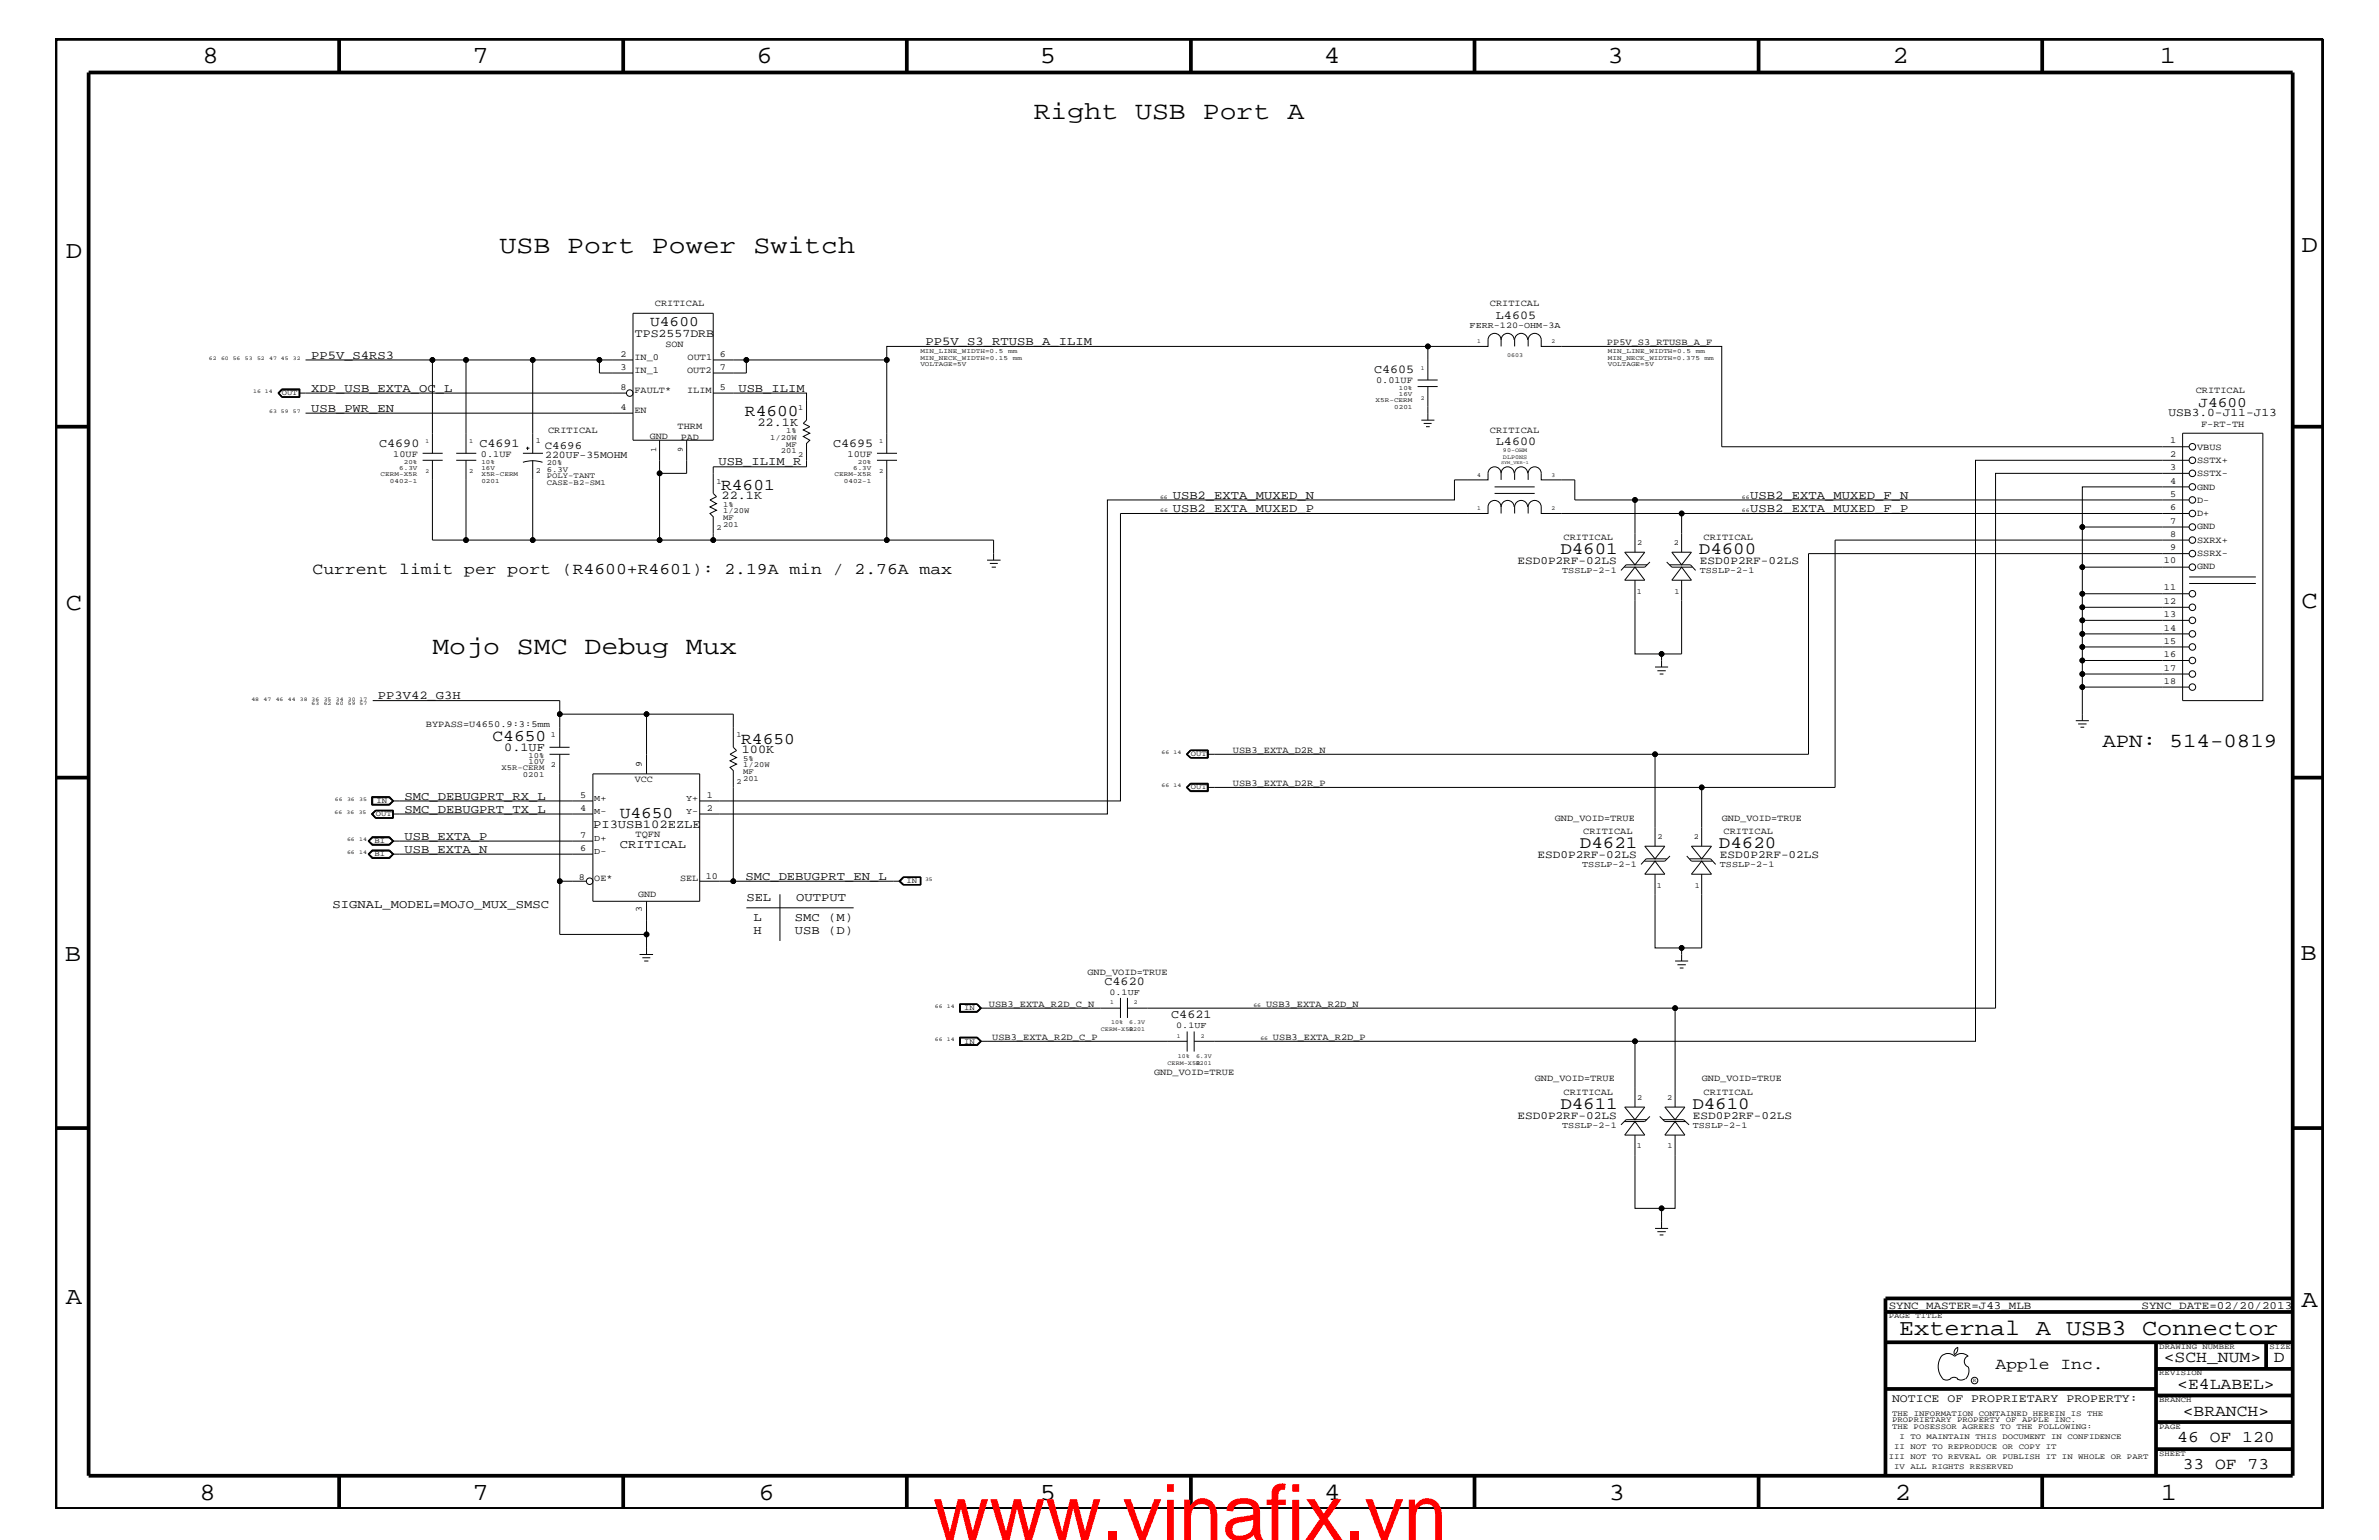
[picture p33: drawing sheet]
<svg xmlns="http://www.w3.org/2000/svg" width="432mm" height="279mm" viewBox="0 0 432 279" stroke-linecap="round" stroke-linejoin="round" font-family="sans-serif">
<defs><g id="words">
<text font-size="14.1" fill="#f00" x="169.3" y="279.4">www.vinafix.vn</text>
<g font-size="4.6">
<text x="187.6" y="21.6">Right USB Port A</text>
<text x="90.7" y="45.9">USB Port Power Switch</text>
<text x="78.5" y="118.6">Mojo SMC Debug Mux</text>
</g>
<g font-size="4.5">
<text x="36.7" y="11.5">8</text>
<text x="85.8" y="11.5">7</text>
<text x="137.3" y="11.5">6</text>
<text x="188.7" y="11.5">5</text>
<text x="240.3" y="11.5">4</text>
<text x="291.8" y="11.5">3</text>
<text x="343.5" y="11.5">2</text>
<text x="392" y="11.5">1</text>
<text x="11.9" y="46.8">D</text>
<text x="417.7" y="45.7">D</text>
<text x="11.9" y="110.6">C</text>
<text x="417.7" y="110.3">C</text>
<text x="11.8" y="174.3">B</text>
<text x="417.6" y="174.2">B</text>
<text x="11.9" y="236.7">A</text>
<text x="417.7" y="237.1">A</text>
<text x="36.2" y="272.1">8</text>
<text x="85.8" y="272.1">7</text>
<text x="137.7" y="272.1">6</text>
<text x="188.7" y="272.1">5</text>
<text x="240.4" y="272.1">4</text>
<text x="292" y="272.1">3</text>
<text x="343.9" y="272.1">2</text>
<text x="392.2" y="272.1">1</text>
</g>
<text font-size="4.1" x="344.7" y="242.3">External A USB3 Connector</text>
<text font-size="3.6" x="381.6" y="135.6">APN: 514-0819</text>
<g font-size="3.1">
<text x="283.2" y="100.5">D4601</text>
<text x="308.4" y="100.5">D4600</text>
<text x="286.8" y="153.9">D4621</text>
<text x="312" y="153.9">D4620</text>
<text x="283.2" y="201.2">D4611</text>
<text x="307.2" y="201.2">D4610</text>
</g>
<g font-size="3">
<text x="135.2" y="75.5">R4600</text>
<text x="130.9" y="88.8">R4601</text>
<text x="56.7" y="104.1">Current limit per port (R4600+R4601): 2.19A min / 2.76A max</text>
<text x="89.4" y="134.4">C4650</text>
<text x="134.5" y="134.9">R4650</text>
<text x="112.5" y="148.4">U4650</text>
<text x="362.2" y="248.4">Apple Inc.</text>
<text x="392.7" y="247.1">&lt;SCH_NUM&gt;</text>
<text x="395.2" y="252">&lt;E4LABEL&gt;</text>
<text x="412.7" y="247.1">D</text>
<text x="396.2" y="256.8">&lt;BRANCH&gt;</text>
<text x="395.2" y="261.6">46 OF 120</text>
<text x="396.2" y="266.6">33 OF 73</text>
</g>
<g font-size="2.6">
<text x="118" y="59.1">U4600</text>
<text x="399" y="73.8">J4600</text>
</g>
<g font-size="2.2">
<text x="271.5" y="57.9">L4605</text>
<text x="56.5" y="65.1">PP5V_S4RS3</text>
<text x="168" y="62.6">PP5V_S3_RTUSB_A_ILIM</text>
<text x="56.5" y="71.1">XDP_USB_EXTA_OC_L</text>
<text x="134" y="71.1">USB_ILIM</text>
<text x="249.4" y="67.7">C4605</text>
<text x="56.5" y="74.7">USB_PWR_EN</text>
<text x="137.5" y="77.3">22.1K</text>
<text x="68.8" y="81.1">C4690</text>
<text x="87" y="81.1">C4691</text>
<text x="151.2" y="81.1">C4695</text>
<text x="271.5" y="80.7">L4600</text>
<text x="130.4" y="84.4">USB_ILIM_R</text>
<text x="131" y="90.6">22.1K</text>
<text x="212.9" y="92.9">USB2_EXTA_MUXED_P</text>
<text x="212.9" y="90.5">USB2_EXTA_MUXED_N</text>
<text x="317.7" y="90.5">USB2_EXTA_MUXED_F_N</text>
<text x="317.7" y="92.9">USB2_EXTA_MUXED_F_P</text>
<text x="68.6" y="126.9">PP3V42_G3H</text>
<text x="91.5" y="136.2">0.1UF</text>
<text x="134.6" y="136.7">100K</text>
<text x="73.4" y="147.5">SMC_DEBUGPRT_TX_L</text>
<text x="73.4" y="145.1">SMC_DEBUGPRT_RX_L</text>
<text x="73.4" y="154.7">USB_EXTA_N</text>
<text x="73.4" y="152.3">USB_EXTA_P</text>
<text x="107.7" y="150.2">PI3USB102EZLE</text>
<text x="112.5" y="153.8">CRITICAL</text>
<text x="135.3" y="159.6">SMC_DEBUGPRT_EN_L</text>
<text x="60.4" y="164.7">SIGNAL_MODEL=MOJO_MUX_SMSC</text>
<text x="135.5" y="163.5">SEL</text>
<text x="136.7" y="167.1">L</text>
<text x="144.3" y="167.1">SMC (M)</text>
<text x="144.5" y="163.5">OUTPUT</text>
<text x="136.7" y="169.5">H</text>
<text x="144.3" y="169.5">USB (D)</text>
<text x="200.5" y="178.7">C4620</text>
<text x="212.6" y="184.7">C4621</text>
</g>
<g font-size="2.1">
<text x="115.2" y="61.1">TPS2557DRB</text>
<text x="393.6" y="75.6">USB3.0-J11-J13</text>
<text x="343.4" y="254.4">NOTICE OF PROPRIETARY PROPERTY:</text>
</g>
<g font-size="2">
<text x="98.9" y="81.4">C4696</text>
<text x="275.4" y="102.4">ESD0P2RF-02LS</text>
<text x="308.5" y="102.4">ESD0P2RF-02LS</text>
<text x="279.1" y="155.7">ESD0P2RF-02LS</text>
<text x="312.2" y="155.7">ESD0P2RF-02LS</text>
<text x="275.4" y="203.1">ESD0P2RF-02LS</text>
<text x="307.3" y="203.1">ESD0P2RF-02LS</text>
<text x="342.8" y="237.4">SYNC_MASTER=J43_MLB</text>
<text x="388.7" y="237.4">SYNC_DATE=02/20/2013</text>
</g>
<text font-size="1.9" x="99" y="83.1">220UF-35MOHM</text>
<g font-size="1.7">
<text x="118.9" y="55.6">CRITICAL</text>
<text x="270.4" y="55.6">CRITICAL</text>
<text x="112.6" y="64.7">2</text>
<text x="115.1" y="65.3">IN_0</text>
<text x="120.8" y="63">SON</text>
<text x="124.8" y="65.4">OUT1</text>
<text x="130.6" y="64.7">6</text>
<text x="291.7" y="62.6">PP5V_S3_RTUSB_A_F</text>
<text x="112.6" y="67.1">3</text>
<text x="112.6" y="70.7">8</text>
<text x="115.1" y="71.3">FAULT*</text>
<text x="115.1" y="67.7">IN_1</text>
<text x="124.7" y="71.3">ILIM</text>
<text x="124.7" y="67.7">OUT2</text>
<text x="130.6" y="67.1">7</text>
<text x="130.6" y="70.7">5</text>
<text x="249.8" y="69.5">0.01UF</text>
<text x="398.5" y="71.3">CRITICAL</text>
<text x="112.6" y="74.4">4</text>
<text x="115.1" y="75">EN</text>
<text x="123" y="77.8">THRM</text>
<text x="399.5" y="77.4">F-RT-TH</text>
<text x="71.4" y="82.8">10UF</text>
<text x="87.3" y="82.8">0.1UF</text>
<text x="99.5" y="78.6">CRITICAL</text>
<text x="117.9" y="79.6">GND</text>
<text x="123.6" y="79.9">PAD</text>
<text x="153.8" y="82.8">10UF</text>
<text x="270.4" y="78.6">CRITICAL</text>
<text x="393.9" y="80.5">1</text>
<text x="393.9" y="82.8">2</text>
<text x="398.8" y="83.9">SSTX+</text>
<text x="398.8" y="81.6">VBUS</text>
<text x="393.9" y="85.3">3</text>
<text x="393.9" y="87.7">4</text>
<text x="398.8" y="88.8">GND</text>
<text x="398.8" y="86.4">SSTX-</text>
<text x="393.9" y="95">7</text>
<text x="393.9" y="92.6">6</text>
<text x="393.9" y="90.1">5</text>
<text x="398.8" y="93.7">D+</text>
<text x="398.8" y="91.2">D-</text>
<text x="283.8" y="98">CRITICAL</text>
<text x="309.2" y="98">CRITICAL</text>
<text x="393.9" y="97.4">8</text>
<text x="393.9" y="99.9">9</text>
<text x="398.8" y="101">SSRX-</text>
<text x="398.8" y="98.5">SXRX+</text>
<text x="398.8" y="96">GND</text>
<text x="392.8" y="107.1">11</text>
<text x="392.8" y="102.2">10</text>
<text x="398.8" y="103.3">GND</text>
<text x="392.8" y="112">13</text>
<text x="392.8" y="109.5">12</text>
<text x="392.8" y="119.2">16</text>
<text x="392.8" y="116.8">15</text>
<text x="392.8" y="114.4">14</text>
<text x="392.8" y="124.1">18</text>
<text x="392.8" y="121.7">17</text>
<text x="77.3" y="131.9">BYPASS=U4650.9:3:5mm</text>
<text x="223.8" y="136.6">USB3_EXTA_D2R_N</text>
<text x="115.2" y="141.9">VCC</text>
<text x="116.5" y="139.1" transform="rotate(-90 116.5 139.1)">9</text>
<text x="223.8" y="142.6">USB3_EXTA_D2R_P</text>
<text x="105.3" y="144.7">5</text>
<text x="105.3" y="147.1">4</text>
<text x="128.3" y="144.7">1</text>
<text x="128.3" y="147.1">2</text>
<text x="282.2" y="149">GND_VOID=TRUE</text>
<text x="312.5" y="149">GND_VOID=TRUE</text>
<text x="105.3" y="152">7</text>
<text x="105.3" y="154.4">6</text>
<text x="115.4" y="151.8">TQFN</text>
<text x="287.4" y="151.3">CRITICAL</text>
<text x="312.8" y="151.3">CRITICAL</text>
<text x="105.1" y="159.6">8</text>
<text x="107.9" y="159.9">OE*</text>
<text x="123.4" y="159.9">SEL</text>
<text x="128.1" y="159.5">10</text>
<text x="115.8" y="162.7">GND</text>
<text x="116.5" y="165.5" transform="rotate(-90 116.5 165.5)">3</text>
<text x="197.4" y="176.8">GND_VOID=TRUE</text>
<text x="179.5" y="182.7">USB3_EXTA_R2D_C_N</text>
<text x="229.8" y="182.7">USB3_EXTA_R2D_N</text>
<text x="180.1" y="188.7">USB3_EXTA_R2D_C_P</text>
<text x="231.1" y="188.7">USB3_EXTA_R2D_P</text>
<text x="209.5" y="195">GND_VOID=TRUE</text>
<text x="278.6" y="196.2">GND_VOID=TRUE</text>
<text x="308.9" y="196.2">GND_VOID=TRUE</text>
<text x="283.8" y="198.7">CRITICAL</text>
<text x="309.2" y="198.7">CRITICAL</text>
</g>
<g font-size="1.6">
<text x="266.7" y="59.5">FERR-120-OHM-3A</text>
<text x="283.5" y="104">TSSLP-2-1</text>
<text x="308.5" y="104">TSSLP-2-1</text>
<text x="107.9" y="145.3">M+</text>
<text x="107.9" y="147.7">M-</text>
<text x="124.5" y="145.3">Y+</text>
<text x="124.5" y="147.7">Y-</text>
<text x="107.9" y="152.6">D+</text>
<text x="107.9" y="155">D-</text>
<text x="287.2" y="157.3">TSSLP-2-1</text>
<text x="312.2" y="157.3">TSSLP-2-1</text>
<text x="201.4" y="180.5">0.1UF</text>
<text x="213.5" y="186.5">0.1UF</text>
<text x="283.5" y="204.6">TSSLP-2-1</text>
<text x="307.3" y="204.6">TSSLP-2-1</text>
</g>
<g font-size="1.4">
<text x="51.1" y="71.7">OUT</text>
<text x="144.9" y="74.4">1</text>
<text x="97.3" y="80.5">1</text>
<text x="119.1" y="82" transform="rotate(-90 119.1 82)">1</text>
<text x="124" y="82" transform="rotate(-90 124 82)">9</text>
<text x="139.8" y="79.9">1/20W</text>
<text x="141.7" y="82.2">201</text>
<text x="142.7" y="81.1">MF</text>
<text x="142.7" y="78.6">1%</text>
<text x="144.9" y="82.8">2</text>
<text x="97.3" y="85.9">2</text>
<text x="99.2" y="86.7">POLY-TANT</text>
<text x="99.2" y="84.4">20%</text>
<text x="99.2" y="88">CASE-B2-SM1</text>
<text x="99.2" y="85.6">6.3V</text>
<text x="130" y="87.7">1</text>
<text x="131.2" y="92">1%</text>
<text x="131.2" y="93.2">1/20W</text>
<text x="131.2" y="94.3">MF</text>
<text x="131.2" y="95.6">201</text>
<text x="130" y="96.2">2</text>
<text x="297.2" y="98.8">2</text>
<text x="303.8" y="98.8">2</text>
<text x="297.1" y="107.7">1</text>
<text x="304" y="107.7">1</text>
<text x="95.9" y="137.4">10%</text>
<text x="100" y="133.8">1</text>
<text x="133.7" y="133.8">1</text>
<text x="216.2" y="137.2">OUT</text>
<text x="91" y="139.7">X5R-CERM</text>
<text x="94.9" y="140.9">0201</text>
<text x="95.9" y="138.5">10V</text>
<text x="100" y="139.2">2</text>
<text x="133.7" y="142.3">2</text>
<text x="134.9" y="141.7">201</text>
<text x="134.9" y="140.4">MF</text>
<text x="134.9" y="139.2">1/20W</text>
<text x="134.9" y="138">5%</text>
<text x="216.2" y="143.2">OUT</text>
<text x="68.2" y="148.1">OUT</text>
<text x="68.3" y="145.7">IN</text>
<text x="68" y="152.9">BI</text>
<text x="68" y="155.4">BI</text>
<text x="300.8" y="152.2">2</text>
<text x="307.4" y="152.2">2</text>
<text x="164.5" y="160.2">IN</text>
<text x="300.7" y="161.1">1</text>
<text x="307.6" y="161.1">1</text>
<text x="175" y="183.2">IN</text>
<text x="175" y="189.3">IN</text>
<text x="297.2" y="199.5">2</text>
<text x="302.6" y="199.5">2</text>
<text x="297.1" y="208.3">1</text>
<text x="302.7" y="208.3">1</text>
<text x="342.8" y="239.2">PAGE TITLE</text>
<text x="391.9" y="244.7">DRAWING NUMBER</text>
<text x="411.9" y="244.7">SIZE</text>
<text x="391.9" y="249.5">REVISION</text>
<text x="343.4" y="256.8">THE INFORMATION CONTAINED HEREIN IS THE</text>
<text x="391.9" y="254.4">BRANCH</text>
<text x="343.4" y="258">PROPRIETARY PROPERTY OF APPLE INC.</text>
<text x="343.4" y="259.3">THE POSESSOR AGREES TO THE FOLLOWING:</text>
<text x="343.8" y="262.9">II NOT TO REPRODUCE OR COPY IT</text>
<text x="344.8" y="261.1">I TO MAINTAIN THIS DOCUMENT IN CONFIDENCE</text>
<text x="391.9" y="259.3">PAGE</text>
<text x="342.8" y="264.7">III NOT TO REVEAL OR PUBLISH IT IN WHOLE OR PART</text>
<text x="343.8" y="266.6">IV ALL RIGHTS RESERVED</text>
<text x="391.9" y="264.1">SHEET</text>
</g>
<g font-size="1.2">
<text x="167" y="65.3">MIN_NECK_WIDTH=0.15</text>
<text x="167" y="64">MIN_LINE_WIDTH=0.5</text>
<text x="183" y="64">mm</text>
<text x="183.8" y="65.3">mm</text>
<text x="291.8" y="65.3">MIN_NECK_WIDTH=0.375</text>
<text x="291.8" y="64">MIN_LINE_WIDTH=0.5</text>
<text x="307.8" y="64">mm</text>
<text x="309.4" y="65.3">mm</text>
<text x="167" y="66.5">VOLTAGE=5V</text>
<text x="253.9" y="71.8">16V</text>
<text x="253.9" y="70.7">10%</text>
<text x="291.8" y="66.5">VOLTAGE=5V</text>
<text x="249.7" y="73">X5R-CERM</text>
<text x="253.1" y="74.3">0201</text>
<text x="85.2" y="80.5">1</text>
<text x="159.6" y="80.5">1</text>
<text x="69.1" y="86.4">CERM-X5R</text>
<text x="70.8" y="87.6">0402-1</text>
<text x="72.5" y="85.2">6.3V</text>
<text x="73.3" y="84.1">20%</text>
<text x="85.2" y="85.9">2</text>
<text x="87.4" y="85.2">16V</text>
<text x="87.4" y="86.4">X5R-CERM</text>
<text x="87.4" y="87.6">0201</text>
<text x="87.4" y="84.1">10%</text>
<text x="151.5" y="86.4">CERM-X5R</text>
<text x="153.2" y="87.6">0402-1</text>
<text x="154.9" y="85.2">6.3V</text>
<text x="155.7" y="84.1">20%</text>
<text x="159.6" y="85.9">2</text>
</g>
<g font-size="1.1">
<text x="268.1" y="62.3">1</text>
<text x="273.6" y="64.8">0603</text>
<text x="281.6" y="62.3">2</text>
<text x="257.9" y="67.1">1</text>
<text x="257.9" y="72.6">2</text>
<text x="77.2" y="80.5">1</text>
<text x="272.8" y="83.3">DLP0NS</text>
<text x="272.8" y="82">90-OHM</text>
<text x="77.2" y="85.9">2</text>
<text x="268.1" y="86.5">4</text>
<text x="281.6" y="86.5">3</text>
<text x="268.1" y="92.6">1</text>
<text x="281.6" y="92.6">2</text>
<text x="201.5" y="182.2">1</text>
<text x="201.7" y="185.9">10%</text>
<text x="205" y="185.9">6.3V</text>
<text x="205.8" y="182.2">2</text>
<text x="199.8" y="187.1">CERM-X5R</text>
<text x="205" y="187.1">0201</text>
<text x="213.6" y="188.3">1</text>
<text x="213.8" y="192">10%</text>
<text x="217.1" y="192">6.3V</text>
<text x="217.9" y="188.3">2</text>
<text x="211.9" y="193.2">CERM-X5R</text>
<text x="217.1" y="193.2">0201</text>
</g>
<g font-size="1">
<text x="37.9" y="65.3">62</text>
<text x="40.1" y="65.3">60 56</text>
<text x="44.5" y="65.3">53</text>
<text x="46.7" y="65.3">52</text>
<text x="48.9" y="65.3">47 45</text>
<text x="53.2" y="65.3">32</text>
<text x="46" y="71.3">16 14</text>
<text x="48.9" y="75">63 59</text>
<text x="53.2" y="75">57</text>
<text x="210.6" y="90.5">66</text>
<text x="210.6" y="92.9">66</text>
<text x="316.1" y="90.5">66</text>
<text x="316.1" y="92.9">66</text>
<text x="45.6" y="127.1">48</text>
<text x="47.8" y="127.1">47</text>
<text x="50" y="127.1">46</text>
<text x="52.2" y="127.1">44</text>
<text x="54.4" y="127.1">38 36</text>
<text x="56.6" y="128">63</text>
<text x="58.8" y="127.1">35</text>
<text x="58.8" y="128">62</text>
<text x="61" y="127.1">34</text>
<text x="61" y="128">60</text>
<text x="63.2" y="127.1">30 17</text>
<text x="63.2" y="128">59 57</text>
<text x="210.8" y="136.8">66</text>
<text x="213" y="136.8">14</text>
<text x="210.8" y="142.9">66</text>
<text x="213" y="142.9">14</text>
<text x="60.7" y="147.7">66</text>
<text x="60.8" y="145.3">66</text>
<text x="62.9" y="147.7">36</text>
<text x="63" y="145.3">36</text>
<text x="65.1" y="147.7">35</text>
<text x="65.2" y="145.3">35</text>
<text x="63" y="152.6">66</text>
<text x="63" y="155">66</text>
<text x="65.2" y="152.6">14</text>
<text x="65.2" y="155">14</text>
<text x="167.9" y="159.9">35</text>
<text x="169.7" y="182.9">66</text>
<text x="171.9" y="182.9">14</text>
<text x="227.5" y="182.7">66</text>
<text x="169.7" y="188.9">66</text>
<text x="171.9" y="188.9">14</text>
<text x="228.8" y="188.7">66</text>
<text x="358.1" y="250.7">R</text>
</g>
<text font-size=".8" x="272.5" y="84.2">SYM_VER-1</text>
</g></defs>
<g fill="none" stroke="#000" stroke-width=".18">
<path d="M114.9 56.8h14.6v23.1h-14.6zM50.5 71.3l.7 .8M50.5 71.3l.7-.7h3.2v1.5M51.1 70.6h3.3v1.5h-3.3l-.6-.8zM51.2 72h3.2M51.2 70.7l-.7 .6 .7 .7M51.2 70.7h3.2M51.2 70.7l-.6 .6 .6 .7M54.3 71.3h59.4M54.3 70.7v1.3M55.5 65.3h23v16.9M55.5 75h59.4"/>
<path d="M78.5 65.3h6.1M84.6 65.3h12.1v16.9M84.6 65.3v16.9M96.7 65.3h18.2M108.8 65.3v2.4h6.1M119.7 79.9v18.1h-23v-14.5M124.6 79.9v6h-4.9M129.5 71.3h16.9v4.9l-.6 .6 1.2 .6-1.2 .6 1.2 .6-1.2 .6 1.2 .7-.6 .6v4.2h-16.9v4.8l.5 .6-1.1 .6 1.1 .7-1.1 .6 1.1 .6-1.1 .6 .6 .6v4.2h31.5M129.5 65.3h31.5M135.5 65.3v2.4h-6M161 65.3v16.9M257.3 70.1h3.6"/>
<path d="M257.3 68.9h3.6M258 76.2h2.4M258.4 76.8h1.4M258.8 77.4h.7M259.2 62.9h-98.2v2.4M259.2 70.1v6.1M272.5 61.7a1.19 1.19 0 0 0-1.2-1.2 1.19 1.19 0 0 0-1.2 1.2v1.2h-10.9v6M272.5 61.7a1.19 1.19 0 0 1 1.1-1.2 1.19 1.19 0 0 1 1.2 1.2M272.5 61.7v1.2M277.3 61.7a1.19 1.19 0 0 0-1.2-1.2 1.19 1.19 0 0 0-1.2 1.2v1.2M277.4 62.9v-1.2a1.19 1.19 0 0 1 1.2-1.2 1.19 1.19 0 0 1 1.1 1.2v1.2h32.8v18.2h84.8M396.2 78.6h14.5v48.5h-14.5z"/>
<path d="M76.7 83.5h3.6M76.7 82.2h3.6M78.5 83.5v14.5h6.1M82.8 83.5h3.6M82.8 82.2h3.6M84.6 83.5v14.5h12.1M94.9 83.9a5.8 5.8 0 0 1 3.6 0M94.9 82.2h3.7M95.5 81.3h.6M95.8 81.1v.5M119.7 98h9.8M159.2 83.5h3.6"/>
<path d="M159.2 82.2h3.6M161 83.5v14.5h19.3v3.6M271.3 88.3h7.3M271.3 89.5h7.3M272.5 85.9a1.19 1.19 0 0 0-1.2-1.2 1.19 1.19 0 0 0-1.2 1.2v1.2h-6.1v3.6h-63v57h-74M272.5 92a1.19 1.19 0 0 0-1.2-1.2 1.19 1.19 0 0 0-1.2 1.2v1.2h-66.7v52.1h-76.4M272.5 92a1.19 1.19 0 0 1 1.1-1.2 1.19 1.19 0 0 1 1.2 1.2M272.5 85.9a1.19 1.19 0 0 1 1.1-1.2 1.19 1.19 0 0 1 1.2 1.2M272.5 85.9v1.2M272.5 92v1.2M277.3 85.9a1.19 1.19 0 0 0-1.2-1.2 1.19 1.19 0 0 0-1.2 1.2v1.2M277.3 92a1.19 1.19 0 0 0-1.2-1.2 1.19 1.19 0 0 0-1.2 1.2v1.2"/>
<path d="M277.4 87.1v-1.2a1.19 1.19 0 0 1 1.2-1.2 1.19 1.19 0 0 1 1.1 1.2v1.2h6.1v3.6h11M277.4 93.2v-1.2a1.19 1.19 0 0 1 1.2-1.2 1.19 1.19 0 0 1 1.1 1.2v1.2h25.5M397.3 95.6h-19.3v7.3h19.3M397.3 88.3h-19.3v7.3M397.3 98h-64.2v44.9h-24.2v10.6M397.3 83.5h-38.7v105.4h-61.8v12M397.3 93.2h-92.1v7M397.3 90.7h-100.5v9.5M397.3 85.9h-35.1v97h-58.2v18M179.2 101.6h2.4M179.7 102.2h1.4M180 102.9h.8"/>
<path d="M294.9 100.2h3.6l-1.7 2.3zM296.8 102.9l1.7 2.4h-3.6zM296.8 105.3v13.3h4.8v2.4M299 102.5h-3.9l-.9 1M299.5 102l-1 .9h-3.7M302.5 102l.9 .9h3.8M303 102.5h3.8l1 1M303.4 100.2h3.6l-1.8 2.3zM305.2 102.9l1.8 2.4h-3.6zM305.2 105.3v13.3h-3.6M378 102.9v4.8M378 112.6v2.4"/>
<path d="M378 117.4v2.4M397.3 119.8h-19.3v2.5h19.3M397.3 115h-19.3v2.4h19.3M397.3 110.2h-19.3v2.4h19.3M397.3 107.7h-19.3v2.5M397.3 100.4h-69v36.4h-27.9v16.7M397.3 105.9h12.1M397.3 104.7h12.1M67.6 127.1h34v8.5M99.7 136.8h3.7M99.7 135.6h3.7M101.6 136.8v23.1h4.8"/>
<path d="M101.6 129.6h15.7v10.8M117.3 129.6h15.8v6l.6 .6-1.2 .6 1.2 .6-1.2 .6 1.2 .6-1.2 .6 .6 .6v20.1h30.3M216.1 136.1l-.8 .7 .8 .7M216.1 136.1h3.2v1.4h-3.2M216.1 136.1l-.7 .7 .7 .7M216.1 136.2h3.1v1.2h-3.1l-.6-.6zM216.2 136.2l-.7 .6 .7 .6M219.1 136.2v1.2M219.1 136.8h81.3M300.4 121h2.4M300.8 121.7h1.5M301.2 122.3h.7"/>
<path d="M376.8 130.8h2.3M377.2 131.3h1.5M377.6 131.9h.7M378 122.3v2.4M397.3 124.7h-19.3v6.1M67 152.6l.6-.6h3l.7 .6-.7 .6h-3zM67 155l.6-.6h3l.7 .6-.7 .6h-3zM67.5 144.6h3.2l.8 .7-.8 .8h-3.2zM67.5 146h3.2M67.6 151.9h3.1l.6 .7-.6 .6h-3.1l-.6-.6zM67.6 151.8h3.1l.7 .8-.7 .7h-3.1l-.7-.7zM67.6 151.8h3.1l.8 .8-.8 .8h-3.1l-.8-.8z"/>
<path d="M67.6 154.4h3.1l.6 .6-.6 .6h-3.1l-.6-.6zM67.6 154.3h3.1l.7 .7-.7 .7h-3.1l-.7-.7zM67.6 154.2h3.1l.8 .8-.8 .7h-3.1l-.8-.7zM67.6 147.7l.6-.6h3.1v1.3h-3.1zM67.6 144.7h3l.7 .6-.7 .6h-3zM68.2 147l-.8 .7 .8 .7M68.2 147h3.2v1.4h-3.2M68.2 147l-.7 .7 .7 .7M68.2 147.1l-.6 .6 .6 .7M70.7 144.6l.7 .7-.7 .7M71.3 147.7h36.3M71.3 145.3h36.3"/>
<path d="M71.3 155h36.3M71.3 152.6h36.3M71.3 145.3l-.6 .7M71.3 145.3l-.6-.7h-3.1v1.4M101.6 159.9v9.6h15.7M107.6 140.4h19.4v23.1h-19.4zM127 159.9h6.1M163.9 159.1l-.7 .8 .7 .7M163.9 159.1h3.2v1.5h-3.2M164 159.2l-.6 .7 .6 .6M164 159.2h3v1.3h-3M164 159.2l-.7 .7 .7 .6"/>
<path d="M215.5 142.9l.7-.6h2.9v1.2h-2.9zM216.1 142.1h3.2v1.5h-3.2l-.8-.7zM216.1 143.5h3.2M216.1 142.2h3.2M216.1 142.2l-.7 .7 .7 .6M216.1 142.2l-.6 .7 .6 .6M219.1 142.9h89.8M219.2 142.2v1.3M298.5 153.5h3.7l-1.8 2.3zM300.4 156.2l1.8 2.4h-3.7zM300.4 158.6v13.4h4.8v2.4M302.5 155.8h-3.7l-.9 1"/>
<path d="M303.1 155.3l-.9 .9h-3.7M306.2 155.3l.8 .9h3.8M306.7 155.8h3.8l.9 1M307 153.5h3.6l-1.7 2.3zM308.9 156.2l1.7 2.4h-3.6zM308.9 158.6v13.4h-3.7M116.1 173.2h2.4M116.6 173.8h1.4M116.9 174.4h.8M117.3 163.5v9.7M135.5 164.7h19.4M141.6 162.2v8.5"/>
<path d="M304 174.4h2.4M304.5 175h1.5M304.9 175.6h.7M174.2 182.1h3.2l.7 .8-.7 .8h-3.2zM174.2 188.2h3.2l.7 .7-.7 .8h-3.2zM174.2 188.2h3.2M174.2 182.2h3.2l.6 .7-.6 .6h-3.2zM174.2 188.2v1.4h3.2l.6-.7M174.3 182.2v1.3M174.3 188.3h3l.7 .6-.7 .6h-3zM177.3 182.2l.7 .7M177.4 182.1l.7 .8-.7 .7h-3.2"/>
<path d="M177.4 188.2l.7 .7-.7 .8M177.4 188.2l.6 .7M178 182.9l-.7 .6M178 182.9h25.4M178 188.9h37.5M203.4 181v3.7M204.6 182.9h99.4M204.6 181v3.7M215.5 187.1v3.7M216.7 188.9h80.1M216.7 187.1v3.7M294.9 200.9h3.6l-1.7 2.2z"/>
<path d="M296.8 203.5l1.7 2.4h-3.6zM296.8 205.9v13.3h4.8v3.7M299 203.1h-3.9l-.9 1M299.5 202.6l-1 .9h-3.7M301.2 202.6l1 .9h3.8M301.8 203.1h3.8l1 1M302.2 200.9h3.6l-1.8 2.2zM304 203.5l1.8 2.4h-3.6zM304 205.9v13.3h-2.4M300.4 222.9h2.4M300.8 223.5h1.5M301.2 224.1h.7"/>
<path d="M352.3 246.1a1.72 1.72 0 0 1 2.5 0 1.69 1.69 0 0 1 2.4 0M352.4 246a3.2 3.2 0 0 0 .4 4.3l.8 .1 .4-.2M354 250.2l.7-.3 .7 .3M355.2 250.2l.7 .2 .7-.2M355.3 244.4v.3a1.18 1.18 0 0 1-.6 1.1M355.4 244.4a.99 .99 0 0 0-.6 1.4M357.2 246a1.04 1.04 0 0 0-.7 1 1.04 1.04 0 0 0 .7 1M357.3 248l.1 .7a2.11 2.11 0 0 1-.6 1.5"/>
<circle cx="78.5" cy="65.3" r=".42"/>
<circle cx="84.6" cy="65.3" r=".42"/>
<circle cx="96.7" cy="65.3" r=".42"/>
<circle cx="108.8" cy="65.3" r=".42"/>
<circle cx="114.3" cy="71.3" r=".59"/>
<circle cx="135.5" cy="65.3" r=".42"/>
<circle cx="161" cy="65.3" r=".42"/>
<circle cx="259.2" cy="62.9" r=".42"/>
<circle cx="84.6" cy="98" r=".42"/>
<circle cx="96.7" cy="98" r=".42"/>
<circle cx="119.7" cy="98" r=".42"/>
<circle cx="119.7" cy="85.9" r=".42"/>
<circle cx="129.5" cy="98" r=".42"/>
<circle cx="161" cy="98" r=".42"/>
<circle cx="296.8" cy="90.7" r=".42"/>
<circle cx="305.2" cy="93.2" r=".42"/>
<circle cx="378" cy="95.6" r=".42"/>
<circle cx="397.9" cy="83.5" r=".59"/>
<circle cx="397.9" cy="98" r=".59"/>
<circle cx="397.9" cy="90.7" r=".59"/>
<circle cx="397.9" cy="81.1" r=".59"/>
<circle cx="397.9" cy="85.9" r=".59"/>
<circle cx="397.9" cy="95.6" r=".59"/>
<circle cx="397.9" cy="93.2" r=".59"/>
<circle cx="397.9" cy="88.3" r=".59"/>
<circle cx="301.6" cy="118.6" r=".42"/>
<circle cx="378" cy="102.9" r=".42"/>
<circle cx="378" cy="110.2" r=".42"/>
<circle cx="378" cy="117.4" r=".42"/>
<circle cx="378" cy="119.8" r=".42"/>
<circle cx="378" cy="112.6" r=".42"/>
<circle cx="378" cy="115" r=".42"/>
<circle cx="378" cy="107.7" r=".42"/>
<circle cx="397.9" cy="100.4" r=".59"/>
<circle cx="397.9" cy="117.4" r=".59"/>
<circle cx="397.9" cy="110.2" r=".59"/>
<circle cx="397.9" cy="107.7" r=".59"/>
<circle cx="397.9" cy="102.9" r=".59"/>
<circle cx="397.9" cy="112.6" r=".59"/>
<circle cx="397.9" cy="119.8" r=".59"/>
<circle cx="397.9" cy="115" r=".59"/>
<circle cx="101.6" cy="129.6" r=".42"/>
<circle cx="117.3" cy="129.6" r=".42"/>
<circle cx="300.4" cy="136.8" r=".42"/>
<circle cx="378" cy="124.7" r=".42"/>
<circle cx="378" cy="122.3" r=".42"/>
<circle cx="397.9" cy="124.7" r=".59"/>
<circle cx="397.9" cy="122.3" r=".59"/>
<circle cx="101.6" cy="159.9" r=".42"/>
<circle cx="107" cy="159.9" r=".59"/>
<circle cx="133.1" cy="159.9" r=".42"/>
<circle cx="308.9" cy="142.9" r=".42"/>
<circle cx="117.3" cy="169.5" r=".42"/>
<circle cx="305.2" cy="172" r=".42"/>
<circle cx="296.8" cy="188.9" r=".42"/>
<circle cx="304" cy="182.9" r=".42"/>
<circle cx="301.6" cy="219.2" r=".42"/>
<circle cx="358.4" cy="250.5" r=".59"/>
</g>
<g fill="none" stroke="#000" stroke-width=".68" stroke-linecap="butt">
<path d="M10.1 7.1h411.5v266.7h-411.5zM16.1 13.2h400v254.5h-400zM61.6 7.1v6.1M113.1 7.1v6.1M164.6 7.1v6.1M216.2 7.1v6.1M267.6 7.1v6.1M319.2 7.1v6.1M370.7 7.1v6.1M10.1 77.4h6M416.1 77.4h5.5M10.1 141.1h6"/>
<path d="M416.1 141.1h5.5M10.1 204.7h6M416.1 204.7h5.5M342.2 238h73.9M416.1 235.6h-73.9v32.1M342.2 243.5h73.9M342.2 252h49.1M391.3 248.4h24.8M391.3 243.5v24.2M391.3 258h24.8M391.3 253.2h24.8M411.3 243.5v4.9"/>
<path d="M61.6 267.7v6.1M113.1 267.7v6.1M164.6 267.7v6.1M216.2 268v5.8M267.6 267.7v6.1M319.2 267.7v6.1M370.7 267.7v6.1M391.3 262.9h24.8"/>
</g>
<g fill="#000">
<circle cx="78.5" cy="65.3" r=".42"/>
<circle cx="84.6" cy="65.3" r=".42"/>
<circle cx="96.7" cy="65.3" r=".42"/>
<circle cx="108.8" cy="65.3" r=".42"/>
<circle cx="135.5" cy="65.3" r=".42"/>
<circle cx="161" cy="65.3" r=".42"/>
<circle cx="259.2" cy="62.9" r=".42"/>
<circle cx="84.6" cy="98" r=".42"/>
<circle cx="96.7" cy="98" r=".42"/>
<circle cx="119.7" cy="98" r=".42"/>
<circle cx="119.7" cy="85.9" r=".42"/>
<circle cx="129.5" cy="98" r=".42"/>
<circle cx="161" cy="98" r=".42"/>
<circle cx="296.8" cy="90.7" r=".42"/>
<circle cx="305.2" cy="93.2" r=".42"/>
<circle cx="378" cy="95.6" r=".42"/>
<circle cx="301.6" cy="118.6" r=".42"/>
<circle cx="378" cy="102.9" r=".42"/>
<circle cx="378" cy="110.2" r=".42"/>
<circle cx="378" cy="117.4" r=".42"/>
<circle cx="378" cy="119.8" r=".42"/>
<circle cx="378" cy="112.6" r=".42"/>
<circle cx="378" cy="115" r=".42"/>
<circle cx="378" cy="107.7" r=".42"/>
<circle cx="101.6" cy="129.6" r=".42"/>
<circle cx="117.3" cy="129.6" r=".42"/>
<circle cx="300.4" cy="136.8" r=".42"/>
<circle cx="378" cy="124.7" r=".42"/>
<circle cx="378" cy="122.3" r=".42"/>
<circle cx="101.6" cy="159.9" r=".42"/>
<circle cx="133.1" cy="159.9" r=".42"/>
<circle cx="308.9" cy="142.9" r=".42"/>
<circle cx="117.3" cy="169.5" r=".42"/>
<circle cx="305.2" cy="172" r=".42"/>
<circle cx="296.8" cy="188.9" r=".42"/>
<circle cx="304" cy="182.9" r=".42"/>
<circle cx="301.6" cy="219.2" r=".42"/>
</g>
<use href="#words"/>
</svg>
